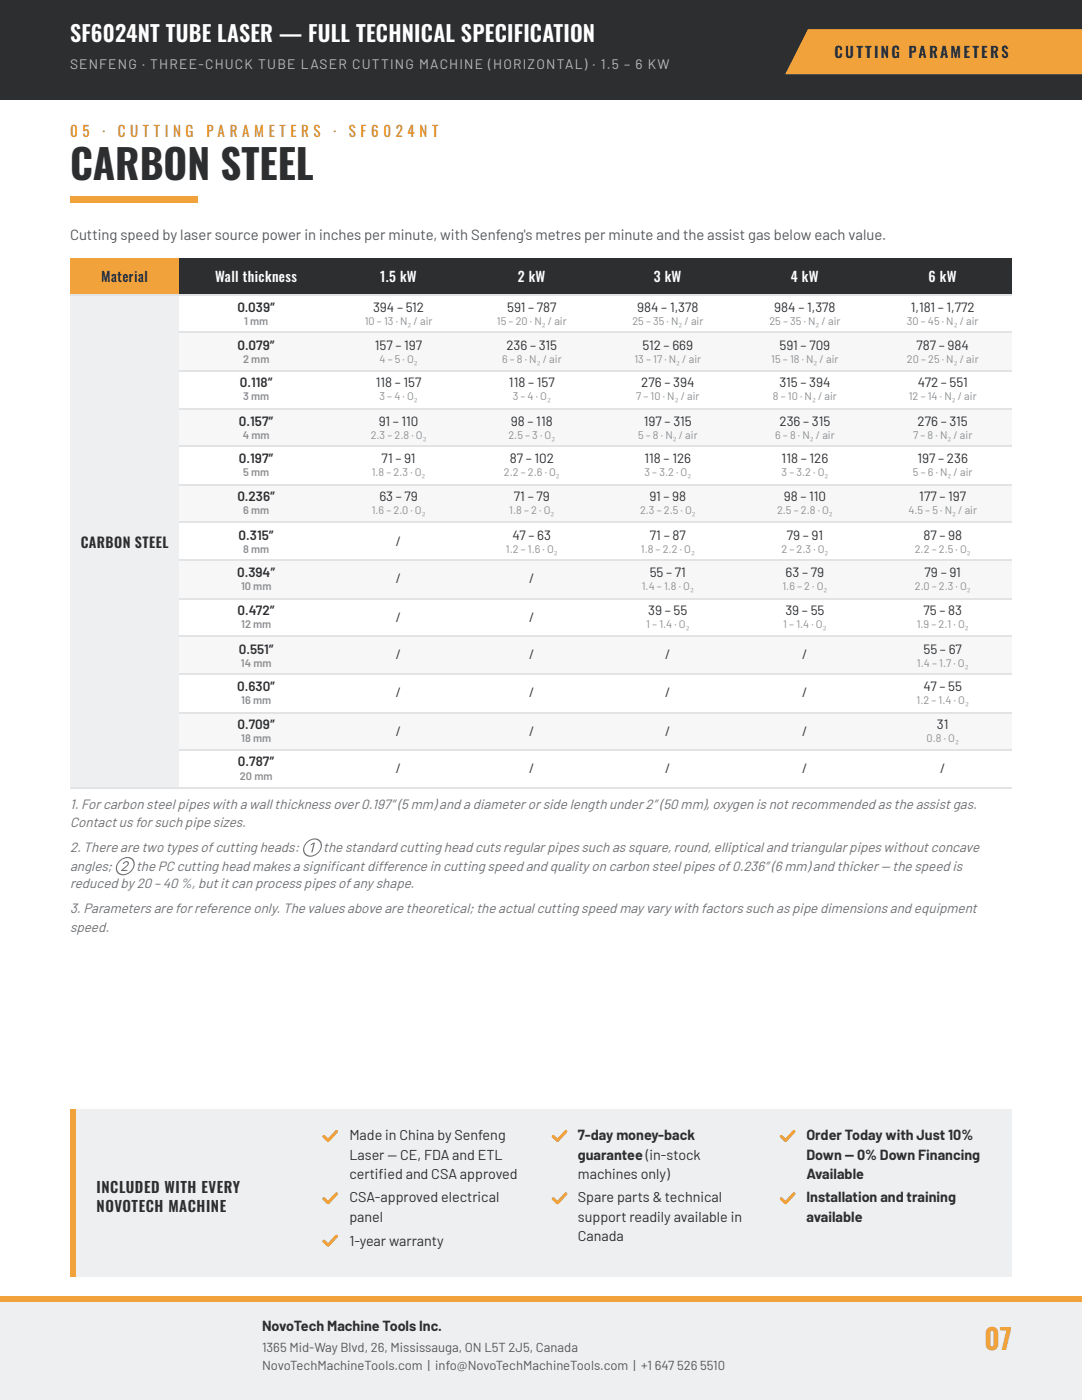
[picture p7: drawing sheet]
<svg xmlns="http://www.w3.org/2000/svg" width="216mm" height="279mm" viewBox="0 0 216 279" stroke-linecap="round" stroke-linejoin="round" font-family="sans-serif">
<defs><g id="words">
<text font-size="8.1" fill="#2d2e30" x="14" y="36">CARBON STEEL</text>
<text font-size="5.6" fill="#f2a23b" x="196.5" y="269.3">07</text>
<text font-size="4.4" fill="#fff" x="14" y="8.5">SF6024NT TUBE LASER — FULL TECHNICAL SPECIFICATION</text>
<g font-size="3" fill="#2d2e30">
<text x="166.5" y="11.6">CUTTING PARAMETERS</text>
<text x="19.3" y="238.1">INCLUDED WITH EVERY</text>
<text x="19.3" y="241.8">NOVOTECH MACHINE</text>
</g>
<g font-size="3" fill="#e08a1e">
<text x="14" y="27.3">0</text>
<text x="16.4" y="27.3">5</text>
<text x="20.4" y="27.3">·</text>
<text x="23.5" y="27.3">C U T T I N G</text>
<text x="41.2" y="27.3">P A R A M E T E R S</text>
<text x="66.5" y="27.3">·</text>
<text x="69.6" y="27.3">S F 6</text>
<text x="76.5" y="27.3">0</text>
<text x="79" y="27.3">2</text>
<text x="81.3" y="27.3">4 N T</text>
</g>
<text font-size="3" fill="#55575b" x="14" y="47.9">Cutting speed by laser source power in inches per minute, with Senfeng's metres per minute and the assist gas below each value.</text>
<g font-size="2.9" fill="#2d2e30">
<text x="69.7" y="227.5">Made in China by Senfeng</text>
<text x="115.3" y="227.5">7-day money-back</text>
<text x="160.9" y="227.5">Order Today with Just 10%</text>
<text x="69.7" y="231.5">Laser — CE, FDA and ETL</text>
<text x="115.3" y="231.5">guarantee (in-stock</text>
<text x="160.9" y="231.5">Down — 0% Down Financing</text>
<text x="69.7" y="235.2">certifed and CSA approved</text>
<text x="69.7" y="240">CSA-approved electrical</text>
<text x="75.6" y="235.2">i</text>
<text x="115.3" y="235.2">machines only)</text>
<text x="115.3" y="240">Spare parts &amp; technical</text>
<text x="160.9" y="235.2">Available</text>
<text x="160.9" y="240">Installation and training</text>
<text x="69.7" y="243.9">panel</text>
<text x="115.3" y="243.9">support readily available in</text>
<text x="160.9" y="243.9">available</text>
<text x="69.7" y="248.7">1-year warranty</text>
<text x="115.3" y="247.6">Canada</text>
<text x="52.3" y="265.6">NovoTech Machine Tools Inc.</text>
</g>
<text font-size="2.8" fill="#b8babd" x="14" y="13.8">SENFENG · THREE-CHUCK TUBE LASER CUTTING MACHINE (HORIZONTAL) · 1.5 – 6 KW</text>
<g font-size="2.8" fill="#2d2e30">
<text x="20.2" y="56.4">Material</text>
<text x="16.1" y="109.3">CARBON STEEL</text>
</g>
<g font-size="2.8" fill="#fff">
<text x="42.9" y="56.4">Wall thickness</text>
<text x="75.8" y="56.4">1.5 kW</text>
<text x="103.3" y="56.4">2 kW</text>
<text x="130.5" y="56.4">3 kW</text>
<text x="157.8" y="56.4">4 kW</text>
<text x="185.3" y="56.4">6 kW</text>
</g>
<g font-size="2.8" fill="#6d6f73">
<text x="14" y="161.4">1. For carbon steel pipes with a wall thickness over 0.197″ (5 mm) and a diameter or side length under 2″ (50 mm), oxygen is not recommended as the assist gas.</text>
<text x="14" y="165.1">Contact us for such pipe sizes.</text>
<text x="14" y="170.1">2. There are two types of cutting heads: ① the standard cutting head cuts regular pipes such as square, round, elliptical and triangular pipes without concave</text>
<text x="14" y="173.8">angles; ② the PC cutting head makes a signifcant difference in cutting speed and quality on carbon steel pipes of 0.236″ (6 mm) and thicker — the speed is</text>
<text x="65.9" y="173.8">i</text>
<text x="14" y="177.3">reduced by 20 – 40 %, but it can process pipes of any shape.</text>
<text x="14" y="182.3">3. Parameters are for reference only. The values above are theoretical; the actual cutting speed may vary with factors such as pipe dimensions and equipment</text>
<text x="14" y="186">speed.</text>
</g>
<g font-size="2.7" fill="#2d2e30">
<text x="47.4" y="62.2">0.039″</text>
<text x="74.4" y="62.2">394 – 512</text>
<text x="101.2" y="62.2">591 – 787</text>
<text x="127.1" y="62.2">984 – 1,378</text>
<text x="154.5" y="62.2">984 – 1,378</text>
<text x="181.7" y="62.2">1,181 – 1,772</text>
<text x="47.4" y="69.8">0.079″</text>
<text x="74.8" y="69.8">157 – 197</text>
<text x="101.1" y="69.8">236 – 315</text>
<text x="128.2" y="69.8">512 – 669</text>
<text x="155.6" y="69.8">591 – 709</text>
<text x="182.9" y="69.8">787 – 984</text>
<text x="47.8" y="77.3">0.118″</text>
<text x="75" y="77.3">118 – 157</text>
<text x="101.6" y="77.3">118 – 157</text>
<text x="128" y="77.3">276 – 394</text>
<text x="155.5" y="77.3">315 – 394</text>
<text x="183.1" y="77.3">472 – 551</text>
<text x="47.7" y="84.9">0.157″</text>
<text x="75.6" y="84.9">91 – 110</text>
<text x="101.9" y="84.9">98 – 118</text>
<text x="128.5" y="84.9">197 – 315</text>
<text x="155.6" y="84.9">236 – 315</text>
<text x="183.1" y="84.9">276 – 315</text>
<text x="47.7" y="92.3">0.197″</text>
<text x="76.2" y="92.3">71 – 91</text>
<text x="101.7" y="92.3">87 – 102</text>
<text x="128.6" y="92.3">118 – 126</text>
<text x="156" y="92.3">118 – 126</text>
<text x="183.1" y="92.3">197 – 236</text>
<text x="47.4" y="100">0.236″</text>
<text x="75.7" y="100">63 – 79</text>
<text x="102.5" y="100">71 – 79</text>
<text x="129.6" y="100">91 – 98</text>
<text x="156.4" y="100">98 – 110</text>
<text x="183.4" y="100">177 – 197</text>
<text x="47.6" y="107.7">0.315″</text>
<text x="102.3" y="107.7">47 – 63</text>
<text x="129.7" y="107.7">71 – 87</text>
<text x="157" y="107.7">79 – 91</text>
<text x="184.2" y="107.7">87 – 98</text>
<text x="79" y="109">/</text>
<text x="47.3" y="115.1">0.394″</text>
<text x="79" y="116.4">/</text>
<text x="105.6" y="116.4">/</text>
<text x="129.6" y="115.1">55 – 71</text>
<text x="156.8" y="115.1">63 – 79</text>
<text x="184.5" y="115.1">79 – 91</text>
<text x="47.4" y="122.8">0.472″</text>
<text x="79" y="124.1">/</text>
<text x="105.6" y="124.1">/</text>
<text x="129.4" y="122.8">39 – 55</text>
<text x="156.7" y="122.8">39 – 55</text>
<text x="184.3" y="122.8">75 – 83</text>
<text x="47.6" y="130.4">0.551″</text>
<text x="79" y="131.5">/</text>
<text x="105.6" y="131.5">/</text>
<text x="132.7" y="131.5">/</text>
<text x="160.1" y="131.5">/</text>
<text x="184.3" y="130.4">55 – 67</text>
<text x="47.3" y="137.8">0.630″</text>
<text x="184.3" y="137.8">47 – 55</text>
<text x="79" y="139.2">/</text>
<text x="105.6" y="139.2">/</text>
<text x="132.7" y="139.2">/</text>
<text x="160.1" y="139.2">/</text>
<text x="47.4" y="145.5">0.709″</text>
<text x="79" y="146.8">/</text>
<text x="105.6" y="146.8">/</text>
<text x="132.7" y="146.8">/</text>
<text x="160.1" y="146.8">/</text>
<text x="187" y="145.5">31</text>
<text x="47.5" y="152.9">0.787″</text>
<text x="79" y="154.3">/</text>
<text x="105.6" y="154.3">/</text>
<text x="132.7" y="154.3">/</text>
<text x="160.1" y="154.3">/</text>
<text x="187.6" y="154.3">/</text>
</g>
<g font-size="2.6" fill="#55575b">
<text x="52.3" y="269.9">1365 Mid-Way Blvd, 26, Mississauga, ON L5T 2J5, Canada</text>
<text x="52.3" y="273.3">NovoTechMachineTools.com | info@NovoTechMachineTools.com | +1</text>
<text x="130.6" y="273.3">647</text>
<text x="135.1" y="273.3">526</text>
<text x="139.7" y="273.3">5510</text>
</g>
<g font-size="2.2" fill="#8c8e91">
<text x="48.7" y="64.8">1 mm</text>
<text x="72.8" y="64.8">10 – 13 · N₂ / air</text>
<text x="99.2" y="64.8">15 – 20 · N₂ / air</text>
<text x="126.2" y="64.8">25 – 35 · N₂ / air</text>
<text x="153.5" y="64.8">25 – 35 · N₂ / air</text>
<text x="181" y="64.8">30 – 45 · N₂ / air</text>
<text x="48.5" y="72.5">2 mm</text>
<text x="75.7" y="72.5">4 – 5 · O₂</text>
<text x="100.2" y="72.5">6 – 8 · N₂ / air</text>
<text x="126.6" y="72.5">13 – 17 · N₂ / air</text>
<text x="153.9" y="72.5">15 – 18 · N₂ / air</text>
<text x="180.9" y="72.5">20 – 25 · N₂ / air</text>
<text x="48.5" y="79.9">3 mm</text>
<text x="75.7" y="79.9">3 – 4 · O₂</text>
<text x="102.3" y="79.9">3 – 4 · O₂</text>
<text x="126.9" y="79.9">7 – 10 · N₂ / air</text>
<text x="154.2" y="79.9">8 – 10 · N₂ / air</text>
<text x="181.3" y="79.9">12 – 14 · N₂ / air</text>
<text x="48.5" y="87.6">4 mm</text>
<text x="74" y="87.6">2.3 – 2.8 · O₂</text>
<text x="101.5" y="87.6">2.5 – 3 · O₂</text>
<text x="127.3" y="87.6">5 – 8 · N₂ / air</text>
<text x="154.7" y="87.6">6 – 8 · N₂ / air</text>
<text x="182.2" y="87.6">7 – 8 · N₂ / air</text>
<text x="48.5" y="95">5 mm</text>
<text x="74.2" y="95">1.8 – 2.3 · O₂</text>
<text x="100.5" y="95">2.2 – 2.6 · O₂</text>
<text x="128.6" y="95">3 – 3.2 · O₂</text>
<text x="156" y="95">3 – 3.2 · O₂</text>
<text x="182.2" y="95">5 – 6 · N₂ / air</text>
<text x="48.5" y="102.7">6 mm</text>
<text x="74.2" y="102.7">1.6 – 2.0 · O₂</text>
<text x="101.6" y="102.7">1.8 – 2 · O₂</text>
<text x="127.7" y="102.7">2.3 – 2.5 · O₂</text>
<text x="155.1" y="102.7">2.5 – 2.8 · O₂</text>
<text x="181.3" y="102.7">4.5 – 5 · N₂ / air</text>
<text x="48.5" y="110.3">8 mm</text>
<text x="101" y="110.3">1.2 – 1.6 · O₂</text>
<text x="127.9" y="110.3">1.8 – 2.2 · O₂</text>
<text x="155.9" y="110.3">2 – 2.3 · O₂</text>
<text x="182.5" y="110.3">2.2 – 2.5 · O₂</text>
<text x="48.1" y="117.7">10 mm</text>
<text x="128.1" y="117.7">1.4 – 1.8 · O₂</text>
<text x="156.1" y="117.7">1.6 – 2 · O₂</text>
<text x="182.5" y="117.7">2.0 – 2.3 · O₂</text>
<text x="48.1" y="125.4">12 mm</text>
<text x="128.9" y="125.4">1 – 1.4 · O₂</text>
<text x="156.3" y="125.4">1 – 1.4 · O₂</text>
<text x="182.9" y="125.4">1.9 – 2.1 · O₂</text>
<text x="48.1" y="133.1">14 mm</text>
<text x="183" y="133.1">1.4 – 1.7 · O₂</text>
<text x="48.1" y="140.5">16 mm</text>
<text x="182.9" y="140.5">1.2 – 1.4 · O₂</text>
<text x="48.1" y="148.2">18 mm</text>
<text x="184.9" y="148.2">0.8 · O₂</text>
<text x="47.9" y="155.6">20 mm</text>
</g>
</g></defs>
<path d="M0 0h215.9v19.8h-215.9z" fill="#2d2e30"/>
<g fill="#f2a23b">
<path d="M156.6 5.8h59.3v9h-59.3z"/>
<path d="M14 39.2h25.4v1.3h-25.4z"/>
<path d="M14 51.6h21.7v7.1h-21.7z"/>
</g>
<g fill="#2d2e30">
<path d="M35.7 51.6h30.7v7.1h-30.7z"/>
<path d="M66.4 51.6h26.2v7.1h-26.2z"/>
<path d="M92.6 51.6h27v7.1h-27z"/>
<path d="M119.6 51.6h27.2v7.1h-27.2z"/>
<path d="M146.8 51.6h27.6v7.1h-27.6z"/>
<path d="M174.4 51.6h27.5v7.1h-27.5z"/>
</g>
<path d="M14 58.7h21.7v98.5h-21.7z" fill="#eeeff0"/>
<g fill="#f7f7f8">
<path d="M35.7 66.4h30.7v7.4h-30.7z"/>
<path d="M66.4 66.4h26.2v7.4h-26.2z"/>
<path d="M92.6 66.4h27v7.4h-27z"/>
<path d="M119.6 66.4h27.2v7.4h-27.2z"/>
<path d="M146.8 66.4h27.6v7.4h-27.6z"/>
<path d="M174.4 66.4h27.5v7.4h-27.5z"/>
<path d="M35.7 81.5h30.7v7.7h-30.7z"/>
<path d="M66.4 81.5h26.2v7.7h-26.2z"/>
<path d="M92.6 81.5h27v7.7h-27z"/>
<path d="M119.6 81.5h27.2v7.7h-27.2z"/>
<path d="M146.8 81.5h27.6v7.7h-27.6z"/>
<path d="M174.4 81.5h27.5v7.7h-27.5z"/>
<path d="M35.7 96.6h30.7v7.6h-30.7z"/>
<path d="M66.4 96.6h26.2v7.6h-26.2z"/>
<path d="M92.6 96.6h27v7.6h-27z"/>
<path d="M119.6 96.6h27.2v7.6h-27.2z"/>
<path d="M146.8 96.6h27.6v7.6h-27.6z"/>
<path d="M174.4 96.6h27.5v7.6h-27.5z"/>
<path d="M35.7 111.9h30.7v7.4h-30.7z"/>
<path d="M66.4 111.9h26.2v7.4h-26.2z"/>
<path d="M92.6 111.9h27v7.4h-27z"/>
<path d="M119.6 111.9h27.2v7.4h-27.2z"/>
<path d="M146.8 111.9h27.6v7.4h-27.6z"/>
<path d="M174.4 111.9h27.5v7.4h-27.5z"/>
<path d="M35.7 127h30.7v7.4h-30.7z"/>
<path d="M66.4 127h26.2v7.4h-26.2z"/>
<path d="M92.6 127h27v7.4h-27z"/>
<path d="M119.6 127h27.2v7.4h-27.2z"/>
<path d="M146.8 127h27.6v7.4h-27.6z"/>
<path d="M174.4 127h27.5v7.4h-27.5z"/>
<path d="M35.7 142.1h30.7v7.7h-30.7z"/>
<path d="M66.4 142.1h26.2v7.7h-26.2z"/>
<path d="M92.6 142.1h27v7.7h-27z"/>
<path d="M119.6 142.1h27.2v7.7h-27.2z"/>
<path d="M146.8 142.1h27.6v7.7h-27.6z"/>
<path d="M174.4 142.1h27.5v7.7h-27.5z"/>
</g>
<g fill="none" stroke="#e2e3e5" stroke-width=".26">
<path d="M14 58.9h187.9M35.7 66.3h166.2M35.7 74h166.2M35.7 81.6h166.2M35.7 89h166.2M35.7 96.7h166.2M35.7 104.1h166.2M35.7 111.8h166.2M35.7 119.5h166.2M35.7 126.9h166.2M35.7 134.5h166.2M14 157.3h187.9"/>
<path d="M35.7 142.2h166.2M35.7 149.6h166.2"/>
</g>
<path d="M14 221.5h187.9v33.3h-187.9z" fill="#eeeff0"/>
<path d="M14 221.5h1.1v33.3h-1.1z" fill="#f2a23b"/>
<path d="M67.2 225.8l-1.7 1.8-.9-.8M67.2 238.2l-1.7 1.8-.9-.8M112.9 225.8l-1.7 1.8-.8-.8M112.9 238.2l-1.7 1.8-.8-.8M158.4 225.8l-1.6 1.8-.9-.8M158.4 238.2l-1.6 1.8-.9-.8M67.2 246.7l-1.7 1.8-.9-.8" fill="none" stroke="#f2a23b" stroke-width=".6"/>
<path d="M0 258.8h215.9v20.6h-215.9z" fill="#eeeff0"/>
<path d="M0 258.8h215.9v1h-215.9z" fill="#f2a23b"/>
<use href="#words"/>
</svg>
